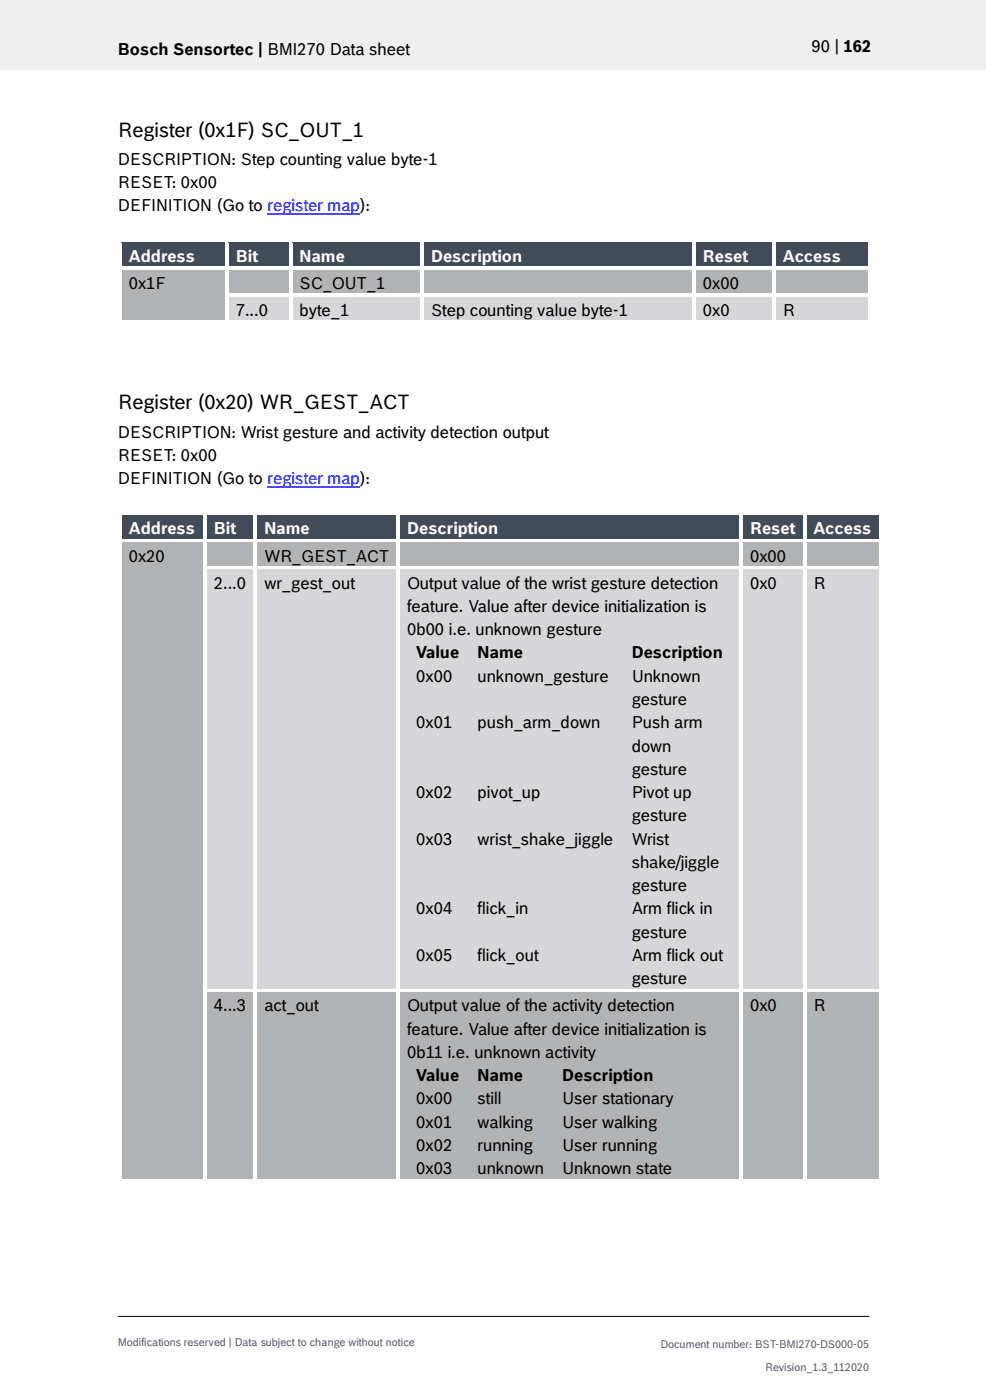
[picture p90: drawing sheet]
<svg xmlns="http://www.w3.org/2000/svg" width="210mm" height="297mm" viewBox="0 0 210 297" stroke-linecap="round" stroke-linejoin="round" font-family="sans-serif">
<defs><g id="words">
<g font-size="4.2">
<text x="25" y="29">Register (0x1F) SC_OUT_1</text>
<text x="25" y="86.8">Register (0x20) WR_GEST_ACT</text>
</g>
<g font-size="3.5">
<text x="25" y="11.6">Bosch Sensortec | BMI270 Data sheet</text>
<text x="172.1" y="11">90 | 162</text>
<text x="25" y="35">DESCRIPTION: Step counting value byte-1</text>
<text x="25" y="39.9">RESET: 0x00</text>
<text x="25" y="44.8">DEFINITION (Go to register map):</text>
<text x="27.3" y="61.3">0x1F</text>
<text x="63.5" y="61.3">SC_OUT_1</text>
<text x="149.1" y="61.3">0x00</text>
<text x="50" y="67">7...0</text>
<text x="63.5" y="67">byte_1</text>
<text x="91.5" y="67">Step counting value byte-1</text>
<text x="149.1" y="67">0x0</text>
<text x="166.1" y="67">R</text>
<text x="25" y="92.8">DESCRIPTION: Wrist gesture and activity detection output</text>
<text x="25" y="97.8">RESET: 0x00</text>
<text x="25" y="102.7">DEFINITION (Go to register map):</text>
<text x="27.3" y="119.1">0x20</text>
<text x="56.1" y="119.1">WR_GEST_ACT</text>
<text x="159.1" y="119.1">0x00</text>
<text x="45.4" y="124.9">2...0</text>
<text x="56.1" y="124.9">wr_gest_out</text>
<text x="86.4" y="124.9">Output value of the wrist gesture detection</text>
<text x="159.1" y="124.9">0x0</text>
<text x="172.5" y="124.9">R</text>
<text x="86.4" y="129.8">feature. Value after device initialization is</text>
<text x="86.4" y="134.7">0b00 i.e. unknown gesture</text>
<text x="88.3" y="139.7">Value</text>
<text x="101.3" y="139.7">Name</text>
<text x="134" y="139.7">Description</text>
<text x="88.3" y="144.6">0x00</text>
<text x="101.3" y="144.6">unknown_gesture</text>
<text x="134" y="144.6">Unknown</text>
<text x="134" y="149.5">gesture</text>
<text x="88.3" y="154.5">0x01</text>
<text x="101.3" y="154.5">push_arm_down</text>
<text x="134" y="154.5">Push arm</text>
<text x="134" y="159.4">down</text>
<text x="134" y="164.4">gesture</text>
<text x="88.3" y="169.3">0x02</text>
<text x="101.3" y="169.3">pivot_up</text>
<text x="134" y="169.3">Pivot up</text>
<text x="88.3" y="179.2">0x03</text>
<text x="101.3" y="179.2">wrist_shake_jiggle</text>
<text x="134" y="174.3">gesture</text>
<text x="134" y="179.2">Wrist</text>
<text x="134" y="184.1">shake/jiggle</text>
<text x="134" y="189.1">gesture</text>
<text x="88.3" y="194">0x04</text>
<text x="101.3" y="194">flick_in</text>
<text x="134" y="194">Arm flick in</text>
<text x="88.3" y="203.9">0x05</text>
<text x="101.3" y="203.9">flick_out</text>
<text x="134" y="198.9">gesture</text>
<text x="134" y="203.9">Arm flick out</text>
<text x="134" y="208.8">gesture</text>
<text x="45.4" y="214.6">4...3</text>
<text x="56.1" y="214.6">act_out</text>
<text x="86.4" y="214.6">Output value of the activity detection</text>
<text x="159.1" y="214.6">0x0</text>
<text x="172.5" y="214.6">R</text>
<text x="86.4" y="219.5">feature. Value after device initialization is</text>
<text x="86.4" y="224.4">0b11 i.e. unknown activity</text>
<text x="88.3" y="229.4">Value</text>
<text x="101.3" y="229.4">Name</text>
<text x="119.3" y="229.4">Description</text>
<text x="88.3" y="234.3">0x00</text>
<text x="88.3" y="239.3">0x01</text>
<text x="101.3" y="234.3">still</text>
<text x="101.3" y="239.3">walking</text>
<text x="119.3" y="234.3">User stationary</text>
<text x="119.3" y="239.3">User walking</text>
<text x="88.3" y="244.2">0x02</text>
<text x="101.3" y="244.2">running</text>
<text x="119.3" y="244.2">User running</text>
<text x="88.3" y="249.1">0x03</text>
<text x="101.3" y="249.1">unknown</text>
<text x="119.3" y="249.1">Unknown state</text>
</g>
<g font-size="3.5" fill="#fff">
<text x="27.3" y="55.5">Address</text>
<text x="50" y="55.5">Bit</text>
<text x="63.5" y="55.5">Name</text>
<text x="91.5" y="55.5">Description</text>
<text x="149.1" y="55.5">Reset</text>
<text x="166.1" y="55.5">Access</text>
<text x="27.3" y="113.4">Address</text>
<text x="45.4" y="113.4">Bit</text>
<text x="56.1" y="113.4">Name</text>
<text x="86.4" y="113.4">Description</text>
<text x="159.1" y="113.4">Reset</text>
<text x="172.5" y="113.4">Access</text>
</g>
<g font-size="2.3" fill="#535f6b">
<text x="25" y="285.6">Modifications reserved | Data subject to change without notice</text>
<text x="140.1" y="286">Document number: BST-BMI270-DS000-05</text>
<text x="162.3" y="290.9">Revision_1.3_112020</text>
</g>
</g></defs>
<path d="M-.1 0h209.2v14.8h-209.2z" fill-rule="evenodd" fill="#efeff0"/>
<path d="M25 279.3h159.4" fill="none" stroke="#000" stroke-width=".21"/>
<path d="M56.7 45.5h19.7" fill="none" stroke="#00f" stroke-width=".25"/>
<g fill="#424c58">
<path d="M25.8 51.6h21.9v4.9h-21.9z" fill-rule="evenodd"/>
<path d="M27.3 51.6h18.9v4.9h-18.9z" fill-rule="evenodd"/>
<path d="M48.5 51.6h12.8v4.9h-12.8z" fill-rule="evenodd"/>
<path d="M50 51.6h9.7v4.9h-9.7z" fill-rule="evenodd"/>
<path d="M62 51.6h27.2v4.9h-27.2z" fill-rule="evenodd"/>
<path d="M63.5 51.6h24.1v4.9h-24.1z" fill-rule="evenodd"/>
<path d="M89.9 51.6h56.9v4.9h-56.9z" fill-rule="evenodd"/>
<path d="M91.5 51.6h53.8v4.9h-53.8z" fill-rule="evenodd"/>
<path d="M147.6 51.6h16.2v4.9h-16.2z" fill-rule="evenodd"/>
<path d="M149.1 51.6h13.2v4.9h-13.2z" fill-rule="evenodd"/>
<path d="M164.6 51.6h19.6v4.9h-19.6z" fill-rule="evenodd"/>
<path d="M166.1 51.6h16.6v4.9h-16.6z" fill-rule="evenodd"/>
</g>
<g fill="#fff">
<path d="M25.1 50.8h.7v.8h-.7z" fill-rule="evenodd"/>
<path d="M25.1 50.8h.7v.7h-.7z" fill-rule="evenodd"/>
<path d="M25.8 50.8h22v.7h-22z" fill-rule="evenodd"/>
</g>
<path d="M25.8 51.5h22" fill="none" stroke="#424c58" stroke-width=".21"/>
<g fill="#fff">
<path d="M47.8 51.5l.7 .1z" fill-rule="evenodd"/>
<path d="M47.8 50.8h.7v.7h-.7z" fill-rule="evenodd"/>
<path d="M48.5 50.8h12.8v.7h-12.8z" fill-rule="evenodd"/>
</g>
<path d="M48.5 51.5h12.8" fill="none" stroke="#424c58" stroke-width=".21"/>
<g fill="#fff">
<path d="M61.3 51.5l.7 .1z" fill-rule="evenodd"/>
<path d="M61.3 50.8h.7v.7h-.7z" fill-rule="evenodd"/>
<path d="M62 50.8h27.2v.7h-27.2z" fill-rule="evenodd"/>
</g>
<path d="M62 51.5h27.2" fill="none" stroke="#424c58" stroke-width=".21"/>
<g fill="#fff">
<path d="M89.2 51.5l.7 .1z" fill-rule="evenodd"/>
<path d="M89.2 50.8h.7v.7h-.7z" fill-rule="evenodd"/>
<path d="M89.9 50.8h56.9v.7h-56.9z" fill-rule="evenodd"/>
</g>
<path d="M89.9 51.5h56.9" fill="none" stroke="#424c58" stroke-width=".21"/>
<g fill="#fff">
<path d="M146.8 51.5l.8 .1z" fill-rule="evenodd"/>
<path d="M146.8 50.8h.8v.7h-.8z" fill-rule="evenodd"/>
<path d="M147.6 50.8h16.2v.7h-16.2z" fill-rule="evenodd"/>
</g>
<path d="M147.6 51.5h16.2" fill="none" stroke="#424c58" stroke-width=".21"/>
<g fill="#fff">
<path d="M163.8 51.5l.8 .1z" fill-rule="evenodd"/>
<path d="M163.8 50.8h.8v.7h-.8z" fill-rule="evenodd"/>
<path d="M164.6 50.8h19.7v.7h-19.7z" fill-rule="evenodd"/>
</g>
<path d="M164.6 51.5h19.7" fill="none" stroke="#424c58" stroke-width=".21"/>
<g fill="#fff">
<path d="M184.3 50.8h.7v.8h-.7z" fill-rule="evenodd"/>
<path d="M184.3 50.8h.7v.7h-.7z" fill-rule="evenodd"/>
<path d="M25.1 51.6h.7v4.9h-.7z" fill-rule="evenodd"/>
<path d="M47.8 51.6h.7v4.9h-.7z" fill-rule="evenodd"/>
<path d="M61.3 51.6h.7v4.9h-.7z" fill-rule="evenodd"/>
<path d="M89.2 51.6h.7v4.9h-.7z" fill-rule="evenodd"/>
<path d="M146.8 51.6h.8v4.9h-.8z" fill-rule="evenodd"/>
<path d="M163.8 51.6h.8v4.9h-.8z" fill-rule="evenodd"/>
<path d="M184.3 51.6h.7v4.9h-.7z" fill-rule="evenodd"/>
</g>
<g fill="#b2b3b5">
<path d="M25.8 57.3h21.9v10.7h-21.9z" fill-rule="evenodd"/>
<path d="M27.3 57.3h18.9v4.9h-18.9z" fill-rule="evenodd"/>
<path d="M48.5 57.3h12.8v4.9h-12.8z" fill-rule="evenodd"/>
<path d="M50 57.3h9.7v4.9h-9.7z" fill-rule="evenodd"/>
<path d="M62 57.3h27.2v4.9h-27.2z" fill-rule="evenodd"/>
<path d="M63.5 57.3h24.1v4.9h-24.1z" fill-rule="evenodd"/>
<path d="M89.9 57.3h56.9v4.9h-56.9z" fill-rule="evenodd"/>
<path d="M91.5 57.3h53.8v4.9h-53.8z" fill-rule="evenodd"/>
<path d="M147.6 57.3h16.2v4.9h-16.2z" fill-rule="evenodd"/>
<path d="M149.1 57.3h13.2v4.9h-13.2z" fill-rule="evenodd"/>
<path d="M164.6 57.3h19.6v4.9h-19.6z" fill-rule="evenodd"/>
<path d="M166.1 57.3h16.6v4.9h-16.6z" fill-rule="evenodd"/>
</g>
<g fill="#fff">
<path d="M25.1 56.5h.7v.8h-.7z" fill-rule="evenodd"/>
<path d="M25.8 56.5h22v.8h-22z" fill-rule="evenodd"/>
</g>
<path d="M25.8 57.3h22" fill="none" stroke="#b2b3b5" stroke-width=".21"/>
<g fill="#fff">
<path d="M47.8 56.5h.7v.8h-.7z" fill-rule="evenodd"/>
<path d="M48.5 56.5h12.8v.8h-12.8z" fill-rule="evenodd"/>
</g>
<path d="M48.5 57.3h12.8" fill="none" stroke="#b2b3b5" stroke-width=".21"/>
<g fill="#fff">
<path d="M61.3 56.5h.7v.8h-.7z" fill-rule="evenodd"/>
<path d="M62 56.5h27.2v.8h-27.2z" fill-rule="evenodd"/>
</g>
<path d="M62 57.3h27.2" fill="none" stroke="#b2b3b5" stroke-width=".21"/>
<g fill="#fff">
<path d="M89.2 56.5h.7v.8h-.7z" fill-rule="evenodd"/>
<path d="M89.9 56.5h56.9v.8h-56.9z" fill-rule="evenodd"/>
</g>
<path d="M89.9 57.3h56.9" fill="none" stroke="#b2b3b5" stroke-width=".21"/>
<g fill="#fff">
<path d="M146.8 56.5h.8v.8h-.8z" fill-rule="evenodd"/>
<path d="M147.6 56.5h16.2v.8h-16.2z" fill-rule="evenodd"/>
</g>
<path d="M147.6 57.3h16.2" fill="none" stroke="#b2b3b5" stroke-width=".21"/>
<g fill="#fff">
<path d="M163.8 56.5h.8v.8h-.8z" fill-rule="evenodd"/>
<path d="M164.6 56.5h19.7v.8h-19.7z" fill-rule="evenodd"/>
</g>
<path d="M164.6 57.3h19.7" fill="none" stroke="#b2b3b5" stroke-width=".21"/>
<g fill="#fff">
<path d="M184.3 56.5h.7v.8h-.7z" fill-rule="evenodd"/>
<path d="M25.1 57.3h.7v4.9h-.7z" fill-rule="evenodd"/>
<path d="M47.8 57.3h.7v4.9h-.7z" fill-rule="evenodd"/>
<path d="M61.3 57.3h.7v4.9h-.7z" fill-rule="evenodd"/>
<path d="M89.2 57.3h.7v4.9h-.7z" fill-rule="evenodd"/>
<path d="M146.8 57.3h.8v4.9h-.8z" fill-rule="evenodd"/>
<path d="M163.8 57.3h.8v4.9h-.8z" fill-rule="evenodd"/>
<path d="M184.3 57.3h.7v4.9h-.7z" fill-rule="evenodd"/>
</g>
<g fill="#d7d7da">
<path d="M48.5 63h12.8v5h-12.8z" fill-rule="evenodd"/>
<path d="M50 63h9.7v5h-9.7z" fill-rule="evenodd"/>
<path d="M62 63h27.2v5h-27.2z" fill-rule="evenodd"/>
<path d="M63.5 63h24.1v5h-24.1z" fill-rule="evenodd"/>
<path d="M89.9 63h56.9v5h-56.9z" fill-rule="evenodd"/>
<path d="M91.5 63h53.8v5h-53.8z" fill-rule="evenodd"/>
<path d="M147.6 63h16.2v5h-16.2z" fill-rule="evenodd"/>
<path d="M149.1 63h13.2v5h-13.2z" fill-rule="evenodd"/>
<path d="M164.6 63h19.6v5h-19.6z" fill-rule="evenodd"/>
<path d="M166.1 63h16.6v5h-16.6z" fill-rule="evenodd"/>
</g>
<g fill="#fff">
<path d="M25.1 62.2h.7v.8h-.7z" fill-rule="evenodd"/>
<path d="M47.8 62.2h.7v.8h-.7z" fill-rule="evenodd"/>
<path d="M48.5 62.2h12.8v.8h-12.8z" fill-rule="evenodd"/>
</g>
<path d="M48.5 63h12.8" fill="none" stroke="#d7d7da" stroke-width=".21"/>
<g fill="#fff">
<path d="M61.3 62.2h.7v.8h-.7z" fill-rule="evenodd"/>
<path d="M62 62.2h27.2v.8h-27.2z" fill-rule="evenodd"/>
</g>
<path d="M62 63h27.2" fill="none" stroke="#d7d7da" stroke-width=".21"/>
<g fill="#fff">
<path d="M89.2 62.2h.7v.8h-.7z" fill-rule="evenodd"/>
<path d="M89.9 62.2h56.9v.8h-56.9z" fill-rule="evenodd"/>
</g>
<path d="M89.9 63h56.9" fill="none" stroke="#d7d7da" stroke-width=".21"/>
<g fill="#fff">
<path d="M146.8 62.2h.8v.8h-.8z" fill-rule="evenodd"/>
<path d="M147.6 62.2h16.2v.8h-16.2z" fill-rule="evenodd"/>
</g>
<path d="M147.6 63h16.2" fill="none" stroke="#d7d7da" stroke-width=".21"/>
<g fill="#fff">
<path d="M163.8 62.2h.8v.8h-.8z" fill-rule="evenodd"/>
<path d="M164.6 62.2h19.7v.8h-19.7z" fill-rule="evenodd"/>
</g>
<path d="M164.6 63h19.7" fill="none" stroke="#d7d7da" stroke-width=".21"/>
<g fill="#fff">
<path d="M184.3 62.2h.7v.8h-.7z" fill-rule="evenodd"/>
<path d="M25.1 63h.7v5h-.7z" fill-rule="evenodd"/>
<path d="M25.1 68h.7v.8h-.7z" fill-rule="evenodd"/>
<path d="M25.1 68h.7v.8h-.7z" fill-rule="evenodd"/>
<path d="M25.8 68h22v.8h-22z" fill-rule="evenodd"/>
<path d="M47.8 63h.7v5h-.7z" fill-rule="evenodd"/>
<path d="M47.8 68h.7v.8h-.7z" fill-rule="evenodd"/>
<path d="M48.5 68h12.8v.8h-12.8z" fill-rule="evenodd"/>
<path d="M61.3 63h.7v5h-.7z" fill-rule="evenodd"/>
<path d="M61.3 68h.7v.8h-.7z" fill-rule="evenodd"/>
<path d="M62 68h27.2v.8h-27.2z" fill-rule="evenodd"/>
<path d="M89.2 63h.7v5h-.7z" fill-rule="evenodd"/>
<path d="M89.2 68h.7v.8h-.7z" fill-rule="evenodd"/>
<path d="M89.9 68h56.9v.8h-56.9z" fill-rule="evenodd"/>
<path d="M146.8 63h.8v5h-.8z" fill-rule="evenodd"/>
<path d="M146.8 68h.8v.8h-.8z" fill-rule="evenodd"/>
<path d="M147.6 68h16.2v.8h-16.2z" fill-rule="evenodd"/>
<path d="M163.8 63h.8v5h-.8z" fill-rule="evenodd"/>
<path d="M163.8 68h.8v.8h-.8z" fill-rule="evenodd"/>
<path d="M164.6 68h19.7v.8h-19.7z" fill-rule="evenodd"/>
<path d="M184.3 63h.7v5h-.7z" fill-rule="evenodd"/>
<path d="M184.3 68h.7v.8h-.7z" fill-rule="evenodd"/>
<path d="M184.3 68h.7v.8h-.7z" fill-rule="evenodd"/>
</g>
<path d="M56.7 103.4h19.7" fill="none" stroke="#00f" stroke-width=".25"/>
<g fill="#424c58">
<path d="M25.8 109.4h17.3v5h-17.3z" fill-rule="evenodd"/>
<path d="M27.3 109.4h14.3v5h-14.3z" fill-rule="evenodd"/>
<path d="M43.9 109.4h9.9v5h-9.9z" fill-rule="evenodd"/>
<path d="M45.4 109.4h6.9v5h-6.9z" fill-rule="evenodd"/>
<path d="M54.6 109.4h29.5v5h-29.5z" fill-rule="evenodd"/>
<path d="M56.1 109.4h26.5v5h-26.5z" fill-rule="evenodd"/>
<path d="M84.9 109.4h71.9v5h-71.9z" fill-rule="evenodd"/>
<path d="M86.4 109.4h68.9v5h-68.9z" fill-rule="evenodd"/>
<path d="M157.6 109.4h12.7v5h-12.7z" fill-rule="evenodd"/>
<path d="M159.1 109.4h9.6v5h-9.6z" fill-rule="evenodd"/>
<path d="M171.1 109.4h15.3v5h-15.3z" fill-rule="evenodd"/>
<path d="M172.5 109.4h12.4v5h-12.4z" fill-rule="evenodd"/>
</g>
<g fill="#fff">
<path d="M25.1 108.6h.7v.8h-.7z" fill-rule="evenodd"/>
<path d="M25.1 108.6h.7v.8h-.7z" fill-rule="evenodd"/>
<path d="M25.8 108.6h17.3v.8h-17.3z" fill-rule="evenodd"/>
</g>
<path d="M25.8 109.4h17.3" fill="none" stroke="#424c58" stroke-width=".21"/>
<g fill="#fff">
<path d="M43.1 109.4h.8z" fill-rule="evenodd"/>
<path d="M43.1 108.6h.8v.8h-.8z" fill-rule="evenodd"/>
<path d="M43.9 108.6h9.9v.8h-9.9z" fill-rule="evenodd"/>
</g>
<path d="M43.9 109.4h9.9" fill="none" stroke="#424c58" stroke-width=".21"/>
<g fill="#fff">
<path d="M53.8 109.4h.8z" fill-rule="evenodd"/>
<path d="M53.8 108.6h.8v.8h-.8z" fill-rule="evenodd"/>
<path d="M54.6 108.6h29.5v.8h-29.5z" fill-rule="evenodd"/>
</g>
<path d="M54.6 109.4h29.5" fill="none" stroke="#424c58" stroke-width=".21"/>
<g fill="#fff">
<path d="M84.1 109.4h.8z" fill-rule="evenodd"/>
<path d="M84.1 108.6h.8v.8h-.8z" fill-rule="evenodd"/>
<path d="M84.9 108.6h72v.8h-72z" fill-rule="evenodd"/>
</g>
<path d="M84.9 109.4h72" fill="none" stroke="#424c58" stroke-width=".21"/>
<g fill="#fff">
<path d="M156.9 109.4h.7z" fill-rule="evenodd"/>
<path d="M156.9 108.6h.7v.8h-.7z" fill-rule="evenodd"/>
<path d="M157.6 108.6h12.7v.8h-12.7z" fill-rule="evenodd"/>
</g>
<path d="M157.6 109.4h12.7" fill="none" stroke="#424c58" stroke-width=".21"/>
<g fill="#fff">
<path d="M170.3 109.4h.8z" fill-rule="evenodd"/>
<path d="M170.3 108.6h.8v.8h-.8z" fill-rule="evenodd"/>
<path d="M171.1 108.6h15.4v.8h-15.4z" fill-rule="evenodd"/>
</g>
<path d="M171.1 109.4h15.4" fill="none" stroke="#424c58" stroke-width=".21"/>
<g fill="#fff">
<path d="M186.5 108.6h.7v.8h-.7z" fill-rule="evenodd"/>
<path d="M186.5 108.6h.7v.8h-.7z" fill-rule="evenodd"/>
<path d="M25.1 109.4h.7v5h-.7z" fill-rule="evenodd"/>
<path d="M43.1 109.4h.8v5h-.8z" fill-rule="evenodd"/>
<path d="M53.8 109.4h.8v5h-.8z" fill-rule="evenodd"/>
<path d="M84.1 109.4h.8v5h-.8z" fill-rule="evenodd"/>
<path d="M156.9 109.4h.7v5h-.7z" fill-rule="evenodd"/>
<path d="M170.3 109.4h.8v5h-.8z" fill-rule="evenodd"/>
<path d="M186.5 109.4h.7v5h-.7z" fill-rule="evenodd"/>
</g>
<g fill="#b2b3b5">
<path d="M25.8 115.2h17.3v134.9h-17.3z" fill-rule="evenodd"/>
<path d="M27.3 115.2h14.3v4.9h-14.3z" fill-rule="evenodd"/>
<path d="M43.9 115.2h9.9v4.9h-9.9z" fill-rule="evenodd"/>
<path d="M45.4 115.2h6.9v4.9h-6.9z" fill-rule="evenodd"/>
<path d="M54.6 115.2h29.5v4.9h-29.5z" fill-rule="evenodd"/>
<path d="M56.1 115.2h26.5v4.9h-26.5z" fill-rule="evenodd"/>
<path d="M84.9 115.2h71.9v4.9h-71.9z" fill-rule="evenodd"/>
<path d="M86.4 115.2h68.9v4.9h-68.9z" fill-rule="evenodd"/>
<path d="M157.6 115.2h12.7v4.9h-12.7z" fill-rule="evenodd"/>
<path d="M159.1 115.2h9.6v4.9h-9.6z" fill-rule="evenodd"/>
<path d="M171.1 115.2h15.3v4.9h-15.3z" fill-rule="evenodd"/>
<path d="M172.5 115.2h12.4v4.9h-12.4z" fill-rule="evenodd"/>
</g>
<g fill="#fff">
<path d="M25.1 114.4h.7v.8h-.7z" fill-rule="evenodd"/>
<path d="M25.8 114.4h17.3v.7h-17.3z" fill-rule="evenodd"/>
</g>
<path d="M25.8 115.1h17.3" fill="none" stroke="#b2b3b5" stroke-width=".21"/>
<g fill="#fff">
<path d="M43.1 114.4h.8v.8h-.8z" fill-rule="evenodd"/>
<path d="M43.9 114.4h9.9v.7h-9.9z" fill-rule="evenodd"/>
</g>
<path d="M43.9 115.1h9.9" fill="none" stroke="#b2b3b5" stroke-width=".21"/>
<g fill="#fff">
<path d="M53.8 114.4h.8v.8h-.8z" fill-rule="evenodd"/>
<path d="M54.6 114.4h29.5v.7h-29.5z" fill-rule="evenodd"/>
</g>
<path d="M54.6 115.1h29.5" fill="none" stroke="#b2b3b5" stroke-width=".21"/>
<g fill="#fff">
<path d="M84.1 114.4h.8v.8h-.8z" fill-rule="evenodd"/>
<path d="M84.9 114.4h72v.7h-72z" fill-rule="evenodd"/>
</g>
<path d="M84.9 115.1h72" fill="none" stroke="#b2b3b5" stroke-width=".21"/>
<g fill="#fff">
<path d="M156.9 114.4h.7v.8h-.7z" fill-rule="evenodd"/>
<path d="M157.6 114.4h12.7v.7h-12.7z" fill-rule="evenodd"/>
</g>
<path d="M157.6 115.1h12.7" fill="none" stroke="#b2b3b5" stroke-width=".21"/>
<g fill="#fff">
<path d="M170.3 114.4h.8v.8h-.8z" fill-rule="evenodd"/>
<path d="M171.1 114.4h15.4v.7h-15.4z" fill-rule="evenodd"/>
</g>
<path d="M171.1 115.1h15.4" fill="none" stroke="#b2b3b5" stroke-width=".21"/>
<g fill="#fff">
<path d="M186.5 114.4h.7v.8h-.7z" fill-rule="evenodd"/>
<path d="M25.1 115.2h.7v4.9h-.7z" fill-rule="evenodd"/>
<path d="M43.1 115.2h.8v4.9h-.8z" fill-rule="evenodd"/>
<path d="M53.8 115.2h.8v4.9h-.8z" fill-rule="evenodd"/>
<path d="M84.1 115.2h.8v4.9h-.8z" fill-rule="evenodd"/>
<path d="M156.9 115.2h.7v4.9h-.7z" fill-rule="evenodd"/>
<path d="M170.3 115.2h.8v4.9h-.8z" fill-rule="evenodd"/>
<path d="M186.5 115.2h.7v4.9h-.7z" fill-rule="evenodd"/>
</g>
<g fill="#d7d7da">
<path d="M43.9 120.9h9.9v88.9h-9.9z" fill-rule="evenodd"/>
<path d="M45.4 120.9h6.9v4.9h-6.9z" fill-rule="evenodd"/>
<path d="M54.6 120.9h29.5v88.9h-29.5z" fill-rule="evenodd"/>
<path d="M56.1 120.9h26.5v4.9h-26.5z" fill-rule="evenodd"/>
<path d="M84.9 120.9h71.9v88.9h-71.9z" fill-rule="evenodd"/>
<path d="M86.4 120.9h68.9v4.9h-68.9z" fill-rule="evenodd"/>
<path d="M86.4 125.8h68.9v5h-68.9z" fill-rule="evenodd"/>
<path d="M86.4 130.8h68.9v4.9h-68.9z" fill-rule="evenodd"/>
<path d="M86.4 135.7h13v4.9h-13z" fill-rule="evenodd"/>
<path d="M88.3 135.7h9.2v4.9h-9.2z" fill-rule="evenodd"/>
<path d="M99.4 135.7h32.7v4.9h-32.7z" fill-rule="evenodd"/>
<path d="M101.3 135.7h28.9v4.9h-28.9z" fill-rule="evenodd"/>
<path d="M132.1 135.7h23.2v4.9h-23.2z" fill-rule="evenodd"/>
<path d="M134 135.7h19.4v4.9h-19.4z" fill-rule="evenodd"/>
<path d="M86.4 140.6h13v9.9h-13z" fill-rule="evenodd"/>
<path d="M88.3 140.6h9.2v5h-9.2z" fill-rule="evenodd"/>
<path d="M99.4 140.6h32.7v9.9h-32.7z" fill-rule="evenodd"/>
<path d="M101.3 140.6h28.9v5h-28.9z" fill-rule="evenodd"/>
<path d="M132.1 140.6h23.2v9.9h-23.2z" fill-rule="evenodd"/>
<path d="M134 140.6h19.4v5h-19.4z" fill-rule="evenodd"/>
<path d="M134 145.6h19.4v4.9h-19.4z" fill-rule="evenodd"/>
<path d="M86.4 150.5h13v14.8h-13z" fill-rule="evenodd"/>
<path d="M88.3 150.5h9.2v5h-9.2z" fill-rule="evenodd"/>
<path d="M99.4 150.5h32.7v14.8h-32.7z" fill-rule="evenodd"/>
<path d="M101.3 150.5h28.9v5h-28.9z" fill-rule="evenodd"/>
<path d="M132.1 150.5h23.2v14.8h-23.2z" fill-rule="evenodd"/>
<path d="M134 150.5h19.4v5h-19.4z" fill-rule="evenodd"/>
<path d="M134 155.5h19.4v4.9h-19.4z" fill-rule="evenodd"/>
<path d="M134 160.4h19.4v4.9h-19.4z" fill-rule="evenodd"/>
<path d="M86.4 165.3h13v9.9h-13z" fill-rule="evenodd"/>
<path d="M88.3 165.3h9.2v5h-9.2z" fill-rule="evenodd"/>
<path d="M99.4 165.3h32.7v9.9h-32.7z" fill-rule="evenodd"/>
<path d="M101.3 165.3h28.9v5h-28.9z" fill-rule="evenodd"/>
<path d="M132.1 165.3h23.2v9.9h-23.2z" fill-rule="evenodd"/>
<path d="M134 165.3h19.4v5h-19.4z" fill-rule="evenodd"/>
<path d="M134 170.3h19.4v4.9h-19.4z" fill-rule="evenodd"/>
<path d="M86.4 175.2h13v14.9h-13z" fill-rule="evenodd"/>
<path d="M88.3 175.2h9.2v5h-9.2z" fill-rule="evenodd"/>
<path d="M99.4 175.2h32.7v14.9h-32.7z" fill-rule="evenodd"/>
<path d="M101.3 175.2h28.9v5h-28.9z" fill-rule="evenodd"/>
<path d="M132.1 175.2h23.2v14.9h-23.2z" fill-rule="evenodd"/>
<path d="M134 175.2h19.4v5h-19.4z" fill-rule="evenodd"/>
<path d="M134 180.2h19.4v4.9h-19.4z" fill-rule="evenodd"/>
<path d="M134 185.1h19.4v5h-19.4z" fill-rule="evenodd"/>
<path d="M86.4 190.1h13v9.8h-13z" fill-rule="evenodd"/>
<path d="M88.3 190.1h9.2v4.9h-9.2z" fill-rule="evenodd"/>
<path d="M99.4 190.1h32.7v9.8h-32.7z" fill-rule="evenodd"/>
<path d="M101.3 190.1h28.9v4.9h-28.9z" fill-rule="evenodd"/>
<path d="M132.1 190.1h23.2v9.8h-23.2z" fill-rule="evenodd"/>
<path d="M134 190.1h19.4v4.9h-19.4z" fill-rule="evenodd"/>
<path d="M134 195h19.4v4.9h-19.4z" fill-rule="evenodd"/>
<path d="M86.4 199.9h13v9.9h-13z" fill-rule="evenodd"/>
<path d="M88.3 199.9h9.2v5h-9.2z" fill-rule="evenodd"/>
<path d="M99.4 199.9h32.7v9.9h-32.7z" fill-rule="evenodd"/>
<path d="M101.3 199.9h28.9v5h-28.9z" fill-rule="evenodd"/>
<path d="M132.1 199.9h23.2v9.9h-23.2z" fill-rule="evenodd"/>
<path d="M134 199.9h19.4v5h-19.4z" fill-rule="evenodd"/>
<path d="M134 204.9h19.4v4.9h-19.4z" fill-rule="evenodd"/>
<path d="M157.6 120.9h12.7v88.9h-12.7z" fill-rule="evenodd"/>
<path d="M159.1 120.9h9.6v4.9h-9.6z" fill-rule="evenodd"/>
<path d="M171.1 120.9h15.3v88.9h-15.3z" fill-rule="evenodd"/>
<path d="M172.5 120.9h12.4v4.9h-12.4z" fill-rule="evenodd"/>
</g>
<g fill="#fff">
<path d="M25.1 120.1h.7v.8h-.7z" fill-rule="evenodd"/>
<path d="M43.1 120.1h.8v.8h-.8z" fill-rule="evenodd"/>
<path d="M43.9 120.1h9.9v.8h-9.9z" fill-rule="evenodd"/>
</g>
<path d="M43.9 120.9h9.9" fill="none" stroke="#d7d7da" stroke-width=".21"/>
<g fill="#fff">
<path d="M53.8 120.1h.8v.8h-.8z" fill-rule="evenodd"/>
<path d="M54.6 120.1h29.5v.8h-29.5z" fill-rule="evenodd"/>
</g>
<path d="M54.6 120.9h29.5" fill="none" stroke="#d7d7da" stroke-width=".21"/>
<g fill="#fff">
<path d="M84.1 120.1h.8v.8h-.8z" fill-rule="evenodd"/>
<path d="M84.9 120.1h72v.8h-72z" fill-rule="evenodd"/>
</g>
<path d="M84.9 120.9h72" fill="none" stroke="#d7d7da" stroke-width=".21"/>
<g fill="#fff">
<path d="M156.9 120.1h.7v.8h-.7z" fill-rule="evenodd"/>
<path d="M157.6 120.1h12.7v.8h-12.7z" fill-rule="evenodd"/>
</g>
<path d="M157.6 120.9h12.7" fill="none" stroke="#d7d7da" stroke-width=".21"/>
<g fill="#fff">
<path d="M170.3 120.1h.8v.8h-.8z" fill-rule="evenodd"/>
<path d="M171.1 120.1h15.4v.8h-15.4z" fill-rule="evenodd"/>
</g>
<path d="M171.1 120.9h15.4" fill="none" stroke="#d7d7da" stroke-width=".21"/>
<g fill="#fff">
<path d="M186.5 120.1h.7v.8h-.7z" fill-rule="evenodd"/>
<path d="M25.1 120.9h.7v88.9h-.7z" fill-rule="evenodd"/>
<path d="M43.1 120.9h.8v88.9h-.8z" fill-rule="evenodd"/>
<path d="M53.8 120.9h.8v88.9h-.8z" fill-rule="evenodd"/>
<path d="M84.1 120.9h.8v88.9h-.8z" fill-rule="evenodd"/>
<path d="M156.9 120.9h.7v88.9h-.7z" fill-rule="evenodd"/>
<path d="M170.3 120.9h.8v88.9h-.8z" fill-rule="evenodd"/>
<path d="M186.5 120.9h.7v88.9h-.7z" fill-rule="evenodd"/>
</g>
<g fill="#b2b3b5">
<path d="M43.9 210.6h9.9v39.5h-9.9z" fill-rule="evenodd"/>
<path d="M45.4 210.6h6.9v4.9h-6.9z" fill-rule="evenodd"/>
<path d="M54.6 210.6h29.5v39.5h-29.5z" fill-rule="evenodd"/>
<path d="M56.1 210.6h26.5v4.9h-26.5z" fill-rule="evenodd"/>
<path d="M84.9 210.6h71.9v39.5h-71.9z" fill-rule="evenodd"/>
<path d="M86.4 210.6h68.9v4.9h-68.9z" fill-rule="evenodd"/>
<path d="M86.4 215.5h68.9v5h-68.9z" fill-rule="evenodd"/>
<path d="M86.4 220.5h68.9v4.9h-68.9z" fill-rule="evenodd"/>
</g>
<path d="M144.9 225.4v5" fill="none" stroke="#b2b3b5" stroke-width=".21"/>
<g fill="#b2b3b5">
<path d="M86.4 225.4h13v5h-13z" fill-rule="evenodd"/>
<path d="M88.3 225.4h9.2v5h-9.2z" fill-rule="evenodd"/>
<path d="M99.4 225.4h18v5h-18z" fill-rule="evenodd"/>
<path d="M101.3 225.4h14.2v5h-14.2z" fill-rule="evenodd"/>
<path d="M117.4 225.4h27.5v5h-27.5z" fill-rule="evenodd"/>
<path d="M119.3 225.4h23.7v5h-23.7z" fill-rule="evenodd"/>
</g>
<path d="M144.9 230.4v4.9" fill="none" stroke="#b2b3b5" stroke-width=".21"/>
<g fill="#b2b3b5">
<path d="M86.4 230.4h13v4.9h-13z" fill-rule="evenodd"/>
<path d="M88.3 230.4h9.2v4.9h-9.2z" fill-rule="evenodd"/>
<path d="M99.4 230.4h18v4.9h-18z" fill-rule="evenodd"/>
<path d="M101.3 230.4h14.2v4.9h-14.2z" fill-rule="evenodd"/>
<path d="M117.4 230.4h27.5v4.9h-27.5z" fill-rule="evenodd"/>
<path d="M119.3 230.4h23.7v4.9h-23.7z" fill-rule="evenodd"/>
</g>
<path d="M144.9 235.3v4.9" fill="none" stroke="#b2b3b5" stroke-width=".21"/>
<g fill="#b2b3b5">
<path d="M86.4 235.3h13v4.9h-13z" fill-rule="evenodd"/>
<path d="M88.3 235.3h9.2v4.9h-9.2z" fill-rule="evenodd"/>
<path d="M99.4 235.3h18v4.9h-18z" fill-rule="evenodd"/>
<path d="M101.3 235.3h14.2v4.9h-14.2z" fill-rule="evenodd"/>
<path d="M117.4 235.3h27.5v4.9h-27.5z" fill-rule="evenodd"/>
<path d="M119.3 235.3h23.7v4.9h-23.7z" fill-rule="evenodd"/>
</g>
<path d="M144.9 240.2v5" fill="none" stroke="#b2b3b5" stroke-width=".21"/>
<g fill="#b2b3b5">
<path d="M86.4 240.2h13v5h-13z" fill-rule="evenodd"/>
<path d="M88.3 240.2h9.2v5h-9.2z" fill-rule="evenodd"/>
<path d="M99.4 240.2h18v5h-18z" fill-rule="evenodd"/>
<path d="M101.3 240.2h14.2v5h-14.2z" fill-rule="evenodd"/>
<path d="M117.4 240.2h27.5v5h-27.5z" fill-rule="evenodd"/>
<path d="M119.3 240.2h23.7v5h-23.7z" fill-rule="evenodd"/>
</g>
<path d="M144.9 245.2v4.9" fill="none" stroke="#b2b3b5" stroke-width=".21"/>
<g fill="#b2b3b5">
<path d="M86.4 245.2h13v4.9h-13z" fill-rule="evenodd"/>
<path d="M88.3 245.2h9.2v4.9h-9.2z" fill-rule="evenodd"/>
<path d="M99.4 245.2h18v4.9h-18z" fill-rule="evenodd"/>
<path d="M101.3 245.2h14.2v4.9h-14.2z" fill-rule="evenodd"/>
<path d="M117.4 245.2h27.5v4.9h-27.5z" fill-rule="evenodd"/>
<path d="M119.3 245.2h23.7v4.9h-23.7z" fill-rule="evenodd"/>
<path d="M157.6 210.6h12.7v39.5h-12.7z" fill-rule="evenodd"/>
<path d="M159.1 210.6h9.6v4.9h-9.6z" fill-rule="evenodd"/>
<path d="M171.1 210.6h15.3v39.5h-15.3z" fill-rule="evenodd"/>
<path d="M172.5 210.6h12.4v4.9h-12.4z" fill-rule="evenodd"/>
</g>
<g fill="#fff">
<path d="M25.1 209.8h.7v.8h-.7z" fill-rule="evenodd"/>
<path d="M43.1 209.8h.8v.8h-.8z" fill-rule="evenodd"/>
<path d="M43.9 209.8h9.9v.7h-9.9z" fill-rule="evenodd"/>
</g>
<path d="M43.9 210.6h9.9" fill="none" stroke="#b2b3b5" stroke-width=".21"/>
<g fill="#fff">
<path d="M53.8 209.8h.8v.8h-.8z" fill-rule="evenodd"/>
<path d="M54.6 209.8h29.5v.7h-29.5z" fill-rule="evenodd"/>
</g>
<path d="M54.6 210.6h29.5" fill="none" stroke="#b2b3b5" stroke-width=".21"/>
<g fill="#fff">
<path d="M84.1 209.8h.8v.8h-.8z" fill-rule="evenodd"/>
<path d="M84.9 209.8h72v.7h-72z" fill-rule="evenodd"/>
</g>
<path d="M84.9 210.6h72" fill="none" stroke="#b2b3b5" stroke-width=".21"/>
<g fill="#fff">
<path d="M156.9 209.8h.7v.8h-.7z" fill-rule="evenodd"/>
<path d="M157.6 209.8h12.7v.7h-12.7z" fill-rule="evenodd"/>
</g>
<path d="M157.6 210.6h12.7" fill="none" stroke="#b2b3b5" stroke-width=".21"/>
<g fill="#fff">
<path d="M170.3 209.8h.8v.8h-.8z" fill-rule="evenodd"/>
<path d="M171.1 209.8h15.4v.7h-15.4z" fill-rule="evenodd"/>
</g>
<path d="M171.1 210.6h15.4" fill="none" stroke="#b2b3b5" stroke-width=".21"/>
<g fill="#fff">
<path d="M186.5 209.8h.7v.8h-.7z" fill-rule="evenodd"/>
<path d="M25.1 210.6h.7v39.5h-.7z" fill-rule="evenodd"/>
<path d="M25.1 250.1h.7v.8h-.7z" fill-rule="evenodd"/>
<path d="M25.1 250.1h.7v.8h-.7z" fill-rule="evenodd"/>
<path d="M25.8 250.1h17.3v.8h-17.3z" fill-rule="evenodd"/>
<path d="M43.1 210.6h.8v39.5h-.8z" fill-rule="evenodd"/>
<path d="M43.1 250.1h.8v.8h-.8z" fill-rule="evenodd"/>
<path d="M43.9 250.1h9.9v.8h-9.9z" fill-rule="evenodd"/>
<path d="M53.8 210.6h.8v39.5h-.8z" fill-rule="evenodd"/>
<path d="M53.8 250.1h.8v.8h-.8z" fill-rule="evenodd"/>
<path d="M54.6 250.1h29.5v.8h-29.5z" fill-rule="evenodd"/>
<path d="M84.1 210.6h.8v39.5h-.8z" fill-rule="evenodd"/>
<path d="M84.1 250.1h.8v.8h-.8z" fill-rule="evenodd"/>
<path d="M84.9 250.1h72v.8h-72z" fill-rule="evenodd"/>
<path d="M156.9 210.6h.7v39.5h-.7z" fill-rule="evenodd"/>
<path d="M156.9 250.1h.7v.8h-.7z" fill-rule="evenodd"/>
<path d="M157.6 250.1h12.7v.8h-12.7z" fill-rule="evenodd"/>
<path d="M170.3 210.6h.8v39.5h-.8z" fill-rule="evenodd"/>
<path d="M170.3 250.1h.8v.8h-.8z" fill-rule="evenodd"/>
<path d="M171.1 250.1h15.4v.8h-15.4z" fill-rule="evenodd"/>
<path d="M186.5 210.6h.7v39.5h-.7z" fill-rule="evenodd"/>
<path d="M186.5 250.1h.7v.8h-.7z" fill-rule="evenodd"/>
<path d="M186.5 250.1h.7v.8h-.7z" fill-rule="evenodd"/>
</g>
<use href="#words"/>
</svg>
